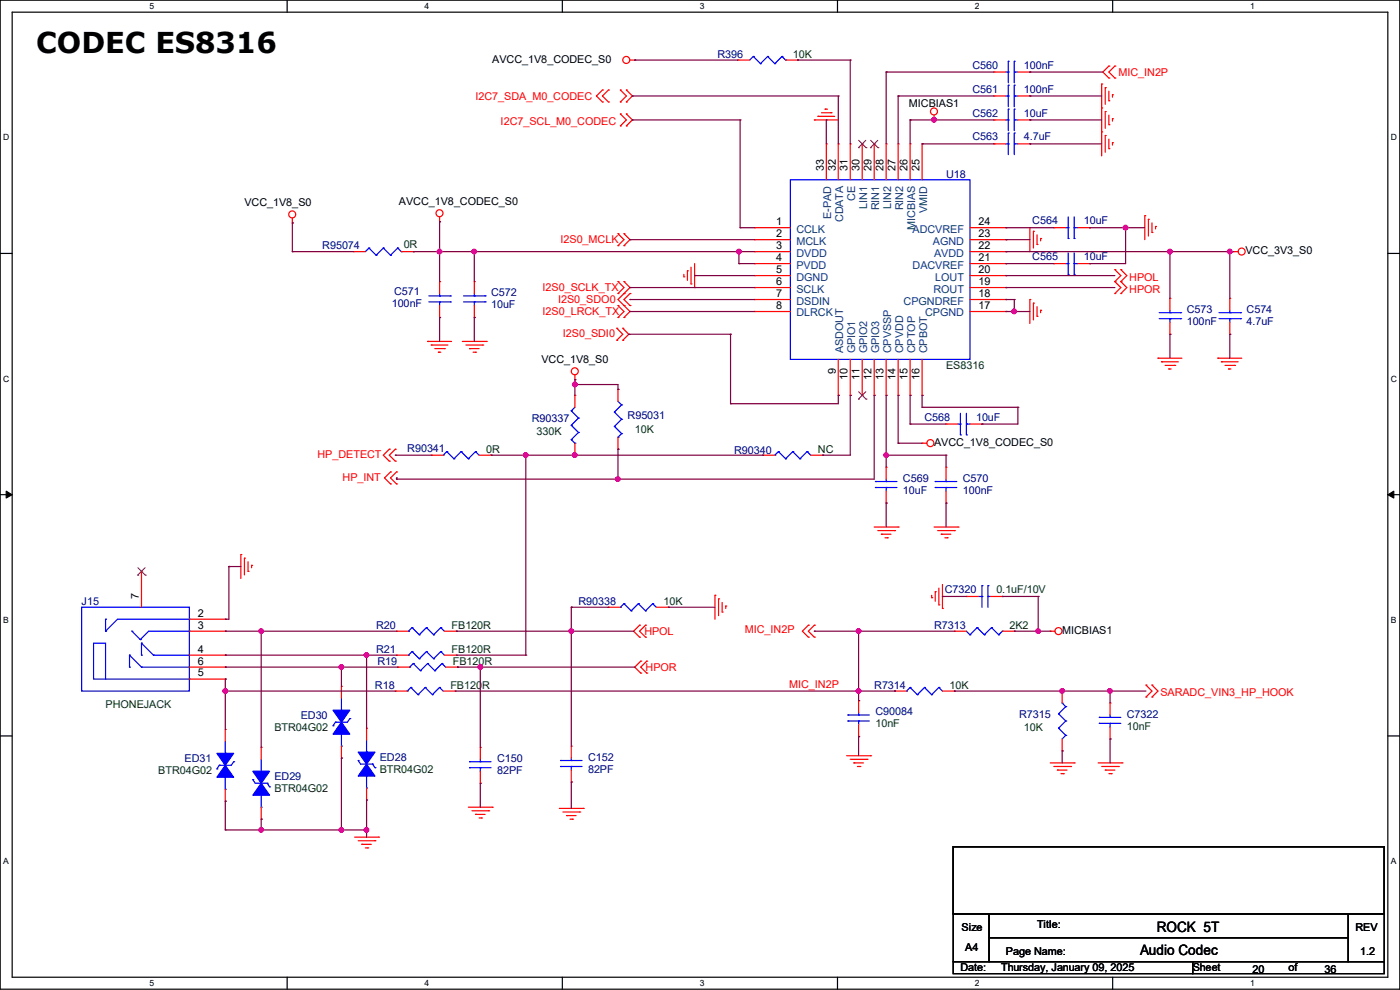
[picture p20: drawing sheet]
<svg xmlns="http://www.w3.org/2000/svg" width="297mm" height="210mm" viewBox="0 0 297 210" stroke-linecap="round" stroke-linejoin="round" font-family="sans-serif">
<defs><g id="words">
<text font-size="6.1" x="7.7" y="11.2">CODEC ES8316</text>
<g font-size="3">
<text x="245.4" y="197.6">ROCK 5T</text>
<text x="241.9" y="202.7">Audio Codec</text>
</g>
<g font-size="2.3">
<text x="104.4" y="13.3">AVCC_1V8_CODEC_S0</text>
<text x="192.8" y="22.7">MICBIAS1</text>
<text x="174.8" y="36.4" transform="rotate(-90 174.8 36.4)">33</text>
<text x="177.3" y="36.4" transform="rotate(-90 177.3 36.4)">32</text>
<text x="179.8" y="36.4" transform="rotate(-90 179.8 36.4)">31</text>
<text x="182.4" y="36.4" transform="rotate(-90 182.4 36.4)">30</text>
<text x="184.9" y="36.4" transform="rotate(-90 184.9 36.4)">29</text>
<text x="187.5" y="36.4" transform="rotate(-90 187.5 36.4)">28</text>
<text x="190" y="36.4" transform="rotate(-90 190 36.4)">27</text>
<text x="192.5" y="36.4" transform="rotate(-90 192.5 36.4)">26</text>
<text x="195.1" y="36.4" transform="rotate(-90 195.1 36.4)">25</text>
<text x="51.9" y="43.8">VCC_1V8_S0</text>
<text x="84.6" y="43.5">AVCC_1V8_CODEC_S0</text>
<text x="164.6" y="47.8">1</text>
<text x="207.6" y="47.8">24</text>
<text x="164.6" y="50.3">2</text>
<text x="164.6" y="52.8">3</text>
<text x="207.6" y="52.8">22</text>
<text x="207.6" y="50.3">23</text>
<text x="264.2" y="53.9">VCC_3V3_S0</text>
<text x="164.6" y="55.4">4</text>
<text x="164.6" y="57.9">5</text>
<text x="207.6" y="57.9">20</text>
<text x="207.6" y="55.4">21</text>
<text x="164.6" y="60.5">6</text>
<text x="164.6" y="63">7</text>
<text x="164.6" y="65.5">8</text>
<text x="207.6" y="65.5">17</text>
<text x="207.6" y="63">18</text>
<text x="207.6" y="60.5">19</text>
<text x="114.9" y="77">VCC_1V8_S0</text>
<text x="177.3" y="79.3" transform="rotate(-90 177.3 79.3)">9</text>
<text x="179.8" y="80.6" transform="rotate(-90 179.8 80.6)">10</text>
<text x="182.4" y="80.6" transform="rotate(-90 182.4 80.6)">11</text>
<text x="184.9" y="80.6" transform="rotate(-90 184.9 80.6)">12</text>
<text x="187.5" y="80.6" transform="rotate(-90 187.5 80.6)">13</text>
<text x="190" y="80.6" transform="rotate(-90 190 80.6)">14</text>
<text x="192.5" y="80.6" transform="rotate(-90 192.5 80.6)">15</text>
<text x="195.1" y="80.6" transform="rotate(-90 195.1 80.6)">16</text>
<text x="198.2" y="94.6">AVCC_1V8_CODEC_S0</text>
<text x="29.5" y="127" transform="rotate(-90 29.5 127)">7</text>
<text x="42" y="130.8">2</text>
<text x="42" y="133.3">3</text>
<text x="225.3" y="134.5">MICBIAS1</text>
<text x="42" y="138.4">4</text>
<text x="42" y="143.5">5</text>
<text x="42" y="141">6</text>
<text x="204" y="197.4">Size</text>
<text x="220" y="196.9">Title:</text>
<text x="287.6" y="197.4">REV</text>
<text x="204.8" y="201.8">A4</text>
<text x="213.4" y="202.5">Page Name:</text>
<text x="288.6" y="202.5">1.2</text>
<text x="203.8" y="206.1">Date:</text>
<text x="212.4" y="206.1">Thursday, January 09, 2025</text>
<text x="253" y="206.1">Sheet</text>
<text x="265.7" y="206.3">20</text>
<text x="273.3" y="206.1">of</text>
<text x="281" y="206.3">36</text>
</g>
<g font-size="2.3" fill="#000080">
<text x="152.2" y="12.3">R396</text>
<text x="206.3" y="14.6">C560</text>
<text x="217.2" y="14.6">100nF</text>
<text x="206.3" y="19.6">C561</text>
<text x="217.2" y="19.6">100nF</text>
<text x="206.3" y="24.7">C562</text>
<text x="206.3" y="29.8">C563</text>
<text x="217.2" y="24.7">10uF</text>
<text x="217.2" y="29.8">4.7uF</text>
<text x="200.7" y="37.7">U18</text>
<text x="219" y="47.6">C564</text>
<text x="229.9" y="47.6">10uF</text>
<text x="68.4" y="52.9">R95074</text>
<text x="219" y="55.2">C565</text>
<text x="229.9" y="55.2">10uF</text>
<text x="83.1" y="65.1">100nF</text>
<text x="83.6" y="62.6">C571</text>
<text x="104.2" y="62.8">C572</text>
<text x="104.2" y="65.4">10uF</text>
<text x="251.8" y="66.4">C573</text>
<text x="251.8" y="68.9">100nF</text>
<text x="264.5" y="66.4">C574</text>
<text x="264.5" y="68.9">4.7uF</text>
<text x="112.8" y="89.5">R90337</text>
<text x="133.1" y="89">R95031</text>
<text x="196.1" y="89.2">C568</text>
<text x="207.1" y="89.2">10uF</text>
<text x="86.4" y="95.8">R90341</text>
<text x="155.7" y="96.3">R90340</text>
<text x="191.6" y="102.2">C569</text>
<text x="191.6" y="104.7">10uF</text>
<text x="204.3" y="102.2">C570</text>
<text x="204.3" y="104.7">100nF</text>
<text x="200.5" y="125.8">C7320</text>
<text x="17.3" y="128.4">J15</text>
<text x="122.7" y="128.4">R90338</text>
<text x="79.8" y="133.4">R20</text>
<text x="198.2" y="133.4">R7313</text>
<text x="79.8" y="138.5">R21</text>
<text x="80.1" y="141.1">R19</text>
<text x="79.5" y="146.1">R18</text>
<text x="185.5" y="146.1">R7314</text>
<text x="63.8" y="152.5">ED30</text>
<text x="185.7" y="151.7">C90084</text>
<text x="216.2" y="152.2">R7315</text>
<text x="239.1" y="152.2">C7322</text>
<text x="39.2" y="161.6">ED31</text>
<text x="80.6" y="161.4">ED28</text>
<text x="105.5" y="161.6">C150</text>
<text x="124.8" y="161.4">C152</text>
<text x="58.2" y="165.4">ED29</text>
<text x="105.5" y="164.2">82PF</text>
<text x="124.8" y="163.9">82PF</text>
</g>
<g font-size="2.3" fill="#004000">
<text x="168.2" y="12.3">10K</text>
<text x="85.6" y="52.7">0R</text>
<text x="200.7" y="78.3">ES8316</text>
<text x="113.8" y="92.3">330K</text>
<text x="134.7" y="91.8">10K</text>
<text x="103.2" y="96.1">0R</text>
<text x="173.5" y="96.1">NC</text>
<text x="211.4" y="125.8">0.1uF/10V</text>
<text x="140.8" y="128.4">10K</text>
<text x="95.8" y="133.4">FB120R</text>
<text x="214.2" y="133.4">2K2</text>
<text x="95.8" y="138.5">FB120R</text>
<text x="96.1" y="141.1">FB120R</text>
<text x="95.5" y="146.1">FB120R</text>
<text x="201.5" y="146.1">10K</text>
<text x="22.4" y="150.2">PHONEJACK</text>
<text x="58.2" y="155">BTR04G02</text>
<text x="185.7" y="154.3">10nF</text>
<text x="217.2" y="155">10K</text>
<text x="239.1" y="154.8">10nF</text>
<text x="33.6" y="164.2">BTR04G02</text>
<text x="58.2" y="168">BTR04G02</text>
<text x="80.6" y="163.9">BTR04G02</text>
</g>
<g font-size="2.3" fill="#f00">
<text x="237.3" y="16.1">MIC_IN2P</text>
<text x="100.9" y="21.2">I2C7_SDA_M0_CODEC</text>
<text x="106.2" y="26.5">I2C7_SCL_M0_CODEC</text>
<text x="118.9" y="51.6">I2S0_MCLK</text>
<text x="239.6" y="59.5">HPOL</text>
<text x="115.1" y="61.8">I2S0_SCLK_TX</text>
<text x="118.4" y="64.3">I2S0_SDO0</text>
<text x="239.6" y="62.1">HPOR</text>
<text x="115.1" y="66.9">I2S0_LRCK_TX</text>
<text x="119.4" y="71.5">I2S0_SDI0</text>
<text x="67.4" y="97.1">HP_DETECT</text>
<text x="72.7" y="101.9">HP_INT</text>
<text x="136.7" y="134.7">HPOL</text>
<text x="158" y="134.2">MIC_IN2P</text>
<text x="137" y="142.3">HPOR</text>
<text x="167.4" y="145.9">MIC_IN2P</text>
<text x="246.2" y="147.7">SARADC_VIN3_HP_HOOK</text>
</g>
<g font-size="2.3" fill="#004080">
<text x="176.4" y="46.4" transform="rotate(-90 176.4 46.4)">E-PAD</text>
<text x="178.9" y="47.2" transform="rotate(-90 178.9 47.2)">CDATA</text>
<text x="181.4" y="42.6" transform="rotate(-90 181.4 42.6)">CE</text>
<text x="184" y="44.2" transform="rotate(-90 184 44.2)">LIN1</text>
<text x="186.5" y="44.6" transform="rotate(-90 186.5 44.6)">RIN1</text>
<text x="189.1" y="44.2" transform="rotate(-90 189.1 44.2)">LIN2</text>
<text x="191.6" y="44.6" transform="rotate(-90 191.6 44.6)">RIN2</text>
<text x="196.7" y="45.1" transform="rotate(-90 196.7 45.1)">VMID</text>
<text x="169" y="49.4">CCLK</text>
<text x="169" y="51.9">MCLK</text>
<text x="193.6" y="49.4">ADCVREF</text>
<text x="194.1" y="48.8" transform="rotate(-90 194.1 48.8)">MICBIAS</text>
<text x="197.9" y="51.9">AGND</text>
<text x="169" y="54.4">DVDD</text>
<text x="169" y="57">PVDD</text>
<text x="169" y="59.5">DGND</text>
<text x="193.6" y="57">DACVREF</text>
<text x="198.2" y="54.4">AVDD</text>
<text x="198.4" y="59.5">LOUT</text>
<text x="169" y="62.1">SCLK</text>
<text x="169" y="64.6">DSDIN</text>
<text x="191.7" y="64.6">CPGNDREF</text>
<text x="198" y="62.1">ROUT</text>
<text x="169" y="67.1">DLRCK</text>
<text x="196.3" y="67.1">CPGND</text>
<text x="178.9" y="75" transform="rotate(-90 178.9 75)">ASDOUT</text>
<text x="181.4" y="75" transform="rotate(-90 181.4 75)">GPIO1</text>
<text x="184" y="75" transform="rotate(-90 184 75)">GPIO2</text>
<text x="186.5" y="75" transform="rotate(-90 186.5 75)">GPIO3</text>
<text x="189.1" y="75" transform="rotate(-90 189.1 75)">CPVSSP</text>
<text x="191.6" y="75" transform="rotate(-90 191.6 75)">CPVDD</text>
<text x="194.1" y="75" transform="rotate(-90 194.1 75)">CPTOP</text>
<text x="196.7" y="75" transform="rotate(-90 196.7 75)">CPBOT</text>
</g>
<g font-size="1.8">
<text x="31.7" y="1.9">5</text>
<text x="90.1" y="1.9">4</text>
<text x="148.5" y="1.9">3</text>
<text x="206.8" y="1.9">2</text>
<text x="265.2" y="1.9">1</text>
<text x=".7" y="29.8">D</text>
<text x="295.1" y="29.8">D</text>
<text x=".7" y="80.9">C</text>
<text x="295.1" y="80.9">C</text>
<text x=".7" y="132.1">B</text>
<text x="295.1" y="132.1">B</text>
<text x=".7" y="183.3">A</text>
<text x="295.1" y="183.3">A</text>
<text x="31.7" y="209.2">5</text>
<text x="90.1" y="209.2">4</text>
<text x="148.5" y="209.2">3</text>
<text x="206.8" y="209.2">2</text>
<text x="265.2" y="209.2">1</text>
</g>
</g></defs>
<path d="M0 0h297v209.8h-297zM2.6 2.6h291.8v204.7h-291.8z" fill="none" stroke="#000" stroke-width=".25"/>
<g fill="#fff">
<path d="M31.7 .3h1v2h-1z"/>
<path d="M31.7 207.6h1v1.9h-1z"/>
</g>
<path d="M60.9 0v2.6M60.9 207.3v2.5" fill="none" stroke="#000" stroke-width=".25"/>
<g fill="#fff">
<path d="M90.1 .3h1v2h-1z"/>
<path d="M90.1 207.6h1v1.9h-1z"/>
</g>
<path d="M119.3 0v2.6M119.3 207.3v2.5" fill="none" stroke="#000" stroke-width=".25"/>
<g fill="#fff">
<path d="M148.5 .3h.9v2h-.9z"/>
<path d="M148.5 207.6h.9v1.9h-.9z"/>
</g>
<path d="M177.7 0v2.6M177.7 207.3v2.5" fill="none" stroke="#000" stroke-width=".25"/>
<g fill="#fff">
<path d="M206.8 .3h1v2h-1z"/>
<path d="M206.8 207.6h1v1.9h-1z"/>
</g>
<path d="M236.1 0v2.6M236.1 207.3v2.5" fill="none" stroke="#000" stroke-width=".25"/>
<g fill="#fff">
<path d="M265.2 .3h1v2h-1z"/>
<path d="M265.2 207.6h1v1.9h-1z"/>
<path d="M.7 28.2h1.2v1.9h-1.2z"/>
<path d="M295.1 28.2h1.2v1.9h-1.2z"/>
<path d="M.7 79.3h1.2v2h-1.2z"/>
<path d="M295.1 79.3h1.2v2h-1.2z"/>
</g>
<path d="M0 53.8h2.6M294.4 53.8h2.6" fill="none" stroke="#000" stroke-width=".25"/>
<g fill="#fff">
<path d="M.7 130.5h1.2v2h-1.2z"/>
<path d="M295.1 130.5h1.1v2h-1.1z"/>
</g>
<path d="M0 104.9h2.6M294.4 104.9h2.6" fill="none" stroke="#000" stroke-width=".25"/>
<path d="M1.3 104.2l1.3 .7-1.3 .8zM294.4 104.9l1.3-.7v1.5z" fill="#000" stroke="#000" stroke-width=".21"/>
<g fill="#fff">
<path d="M.7 181.7h1.2v2h-1.2z"/>
<path d="M295.1 181.7h1.1v2h-1.1z"/>
</g>
<path d="M0 156.1h2.6M294.4 156.1h2.6M202.2 179.6h91.5v14.2h-91.5zM202.2 193.8h7.6v10.2h-7.6zM209.8 193.8h76.2v5.1h-76.2zM209.8 198.9h76.2v5.1h-76.2zM286 193.8h7.7v10.2h-7.7zM202.2 204h50.8v2.5h-50.8zM253 204h40.7v2.5h-40.7z" fill="none" stroke="#000" stroke-width=".25"/>
<g fill="none" stroke="#f00" stroke-width=".25">
<path d="M127.8 19.1h.1M127.8 19.1l-1.3 1.3 1.3 1.2M129.1 19.1h.1M129.1 19.1l-1.3 1.3 1.3 1.2M131.6 19.1h.1M131.6 19.1l1.3 1.3-1.3 1.2M132.9 19.1h.1M132.9 19.1l1.3 1.3-1.3 1.2M133.6 12.7h1.1M134.7 12.7h.1M156.5 12.7h.1M156.5 12.7h2.5"/>
<path d="M166.7 12.7h2.5M169.2 12.7h.1M210.9 15.3h.1M210.9 15.3h2.5M215.9 15.3h2.6M218.5 15.3h.1M233.7 17.8h.1M233.7 17.8v15.3M234.5 18.6h.1M234.5 18.6v3.5M235.2 14h.1M235.2 16.6h.1"/>
<path d="M235.2 19.3v2.1M235.2 14l-1.2 1.3 1.2 1.3M236.5 16.6h.1M236.5 14h.1M236.5 14l-1.3 1.3 1.3 1.3M127.8 21.6h.1M129.1 21.6h.1M131.6 21.6h.1M131.6 26.7h.1M131.6 24.2h.1M131.6 24.2l1.3 1.2-1.3 1.3M132.9 21.6h.1"/>
<path d="M132.9 24.2h.1M132.9 26.7h.1M132.9 24.2l1.3 1.2-1.3 1.3M172.8 25.4h.1M172.8 25.4h5M173.5 24.7h.1M173.5 24.7h3.6M174.3 23.9h2M175 23.2h.1M175 23.2h.6M175.3 30.5h.1M175.3 30.5v7.6"/>
<path d="M176.3 23.9h.1M177.8 30.5h.1M177.8 30.5v7.6M180.4 30.5h.1M180.4 30.5v7.6M182.9 30.5h.1M182.9 30.5v7.6M185.5 30.5h.1M185.5 30.5v7.6M188 30.5h.1M188 30.5v7.6M190.5 30.5h.1"/>
<path d="M190.5 30.5v7.6M193.1 30.5h.1M193.1 30.5v7.6M195.6 30.5h.1M195.6 30.5v7.6M198.2 25.4h.1M198.2 24.4v1M210.9 25.4h.1M210.9 30.5h.1M210.9 20.4h.1M210.9 25.4h2.5M210.9 30.5h2.5"/>
<path d="M210.9 20.4h2.5M215.9 25.4h2.6M215.9 30.5h2.6M215.9 20.4h2.6M218.5 25.4h.1M218.5 30.5h.1M218.5 20.4h.1M233.7 22.9h.1M233.7 28h.1M234.5 23.7h.1M234.5 28.7h.1M234.5 23.7v3.5"/>
<path d="M234.5 28.7v3.6M235.2 21.4h.1M235.2 26.5h.1M235.2 31.5h.1M235.2 24.4v2.1M235.2 29.5v2M236 20.1h.1M236 25.2h.1M236 30.3h.1M236 20.1v.5M236 25.2v.5M236 30.3v.5"/>
<path d="M62 47.3h.1M62 46.3v1M75 53.4h.1M75 53.4h2.5M85.1 53.4h2.6M87.7 53.4h.1M93.3 47h.1M93.3 59.7h.1M93.3 46v1M93.3 59.7v2.6M100.6 59.7h.1M100.6 59.7v2.6"/>
<path d="M131.1 59.7h.1M131.1 52.1h.1M131.1 49.6h.1M131.1 59.7l1.3 1.3-1.3 1.3M131.1 49.6l1.3 1.2-1.3 1.3M132.4 59.7h.1M132.4 49.6h.1M132.4 52.1h.1M132.4 59.7l1.2 1.3-2.5 2.5 2.5 2.6-1.2 1.3M132.4 49.6l1.2 1.2-1.2 1.3M145.1 58.7h.1M145.1 58.2v.5"/>
<path d="M145.8 57.4h.1M145.8 57.4v2.1M146.6 56.7v3.5M147.4 55.9v5.1M160.1 48.3h.1M160.1 50.8h.1M160.1 53.4h.1M160.1 55.9h.1M160.1 58.5h.1M160.1 53.4h7.6M160.1 55.9h7.6M160.1 48.3h7.6"/>
<path d="M160.1 50.8h7.6M160.1 58.5h7.6M205.8 53.4h7.6M205.8 55.9h7.6M205.8 48.3h7.6M205.8 50.8h7.6M205.8 58.5h7.6M213.4 58.5h.1M213.4 55.9h.1M213.4 53.4h.1M213.4 50.8h.1M213.4 48.3h.1"/>
<path d="M218.5 48.3h.1M218.5 48.3v5.1M219.2 49.1h.1M219.2 49.1v3.5M220 51.9h.1M220 49.8v2.1M220.8 50.6h.1M220.8 50.6v.5M223.6 55.9h.1M223.6 48.3h.1M223.6 55.9h2.5M223.6 48.3h2.5"/>
<path d="M228.6 55.9h2.6M228.6 48.3h2.6M231.2 55.9h.1M231.2 48.3h.1M236.5 59.7h.1M236.5 57.2h.1M236.5 57.2l1.3 1.3-1.3 1.2M236.5 59.7l1.3 1.3-1.3 1.3M237.8 59.7h.1M237.8 57.2h.1M237.8 57.2l1.3 1.3-1.3 1.2M237.8 59.7l1.3 1.3-1.3 1.3"/>
<path d="M242.9 45.8h.1M242.9 45.8v5M243.6 46.5h.1M243.6 46.5v3.6M244.4 49.3h.1M244.4 47.3v2M245.2 48h.1M245.2 48v.6M261.7 53.4h.1M261.7 53.4h1M90.7 72.4h.1M90.7 72.4h5.1"/>
<path d="M91.5 73.2h.1M91.5 73.2h3.5M92.2 74h2.1M93 74.7h.1M93 74.7h.5M93.3 67.4h.1M93.3 64.8v2.6M94.3 74h.1M98.1 72.4h5.1M98.8 73.2h3.6M99.6 74h.1M99.6 74h2"/>
<path d="M100.4 74.7h.5M100.6 67.4h.1M100.6 64.8v2.6M100.9 74.7h.1M102.4 73.2h.1M103.2 72.4h.1M122 79.5v1.1M130.9 72.2h.1M130.9 69.6h.1M130.9 69.6l1.2 1.3-1.2 1.3M131.1 67.4h.1M131.1 64.8h.1"/>
<path d="M131.1 62.3h.1M131.1 64.8l1.3 1.3-1.3 1.3M132.1 69.6h.1M132.1 72.2h.1M132.1 69.6l1.3 1.3-1.3 1.3M132.4 64.8h.1M132.4 67.4h.1M132.4 62.3h.1M133.6 64.8h.1M133.6 62.3h.1M133.6 62.3l-1.2 1.2 1.2 1.3M146.6 60.2h.1"/>
<path d="M147.4 61h.1M160.1 61h.1M160.1 63.5h.1M160.1 66.1h.1M160.1 61h7.6M160.1 63.5h7.6M160.1 66.1h7.6M177.8 76.2v7.7M180.4 76.2v7.7M182.9 76.2v7.7M185.5 76.2v7.7M188 76.2v7.7"/>
<path d="M190.5 76.2v7.7M193.1 76.2v7.7M195.6 76.2v7.7M205.8 61h7.6M205.8 63.5h7.6M205.8 66.1h7.6M213.4 66.1h.1M213.4 63.5h.1M213.4 61h.1M218.5 63.5h.1M218.5 63.5v5.1M219.2 64.3h.1"/>
<path d="M219.2 64.3v3.6M220 67.1h.1M220 65.1v2M220.8 65.8h.1M220.8 65.8v.5M236.5 62.3h.1M237.8 62.3h.1M245.7 76h.1M245.7 76h5M246.4 76.8h.1M246.4 76.8h3.6M247.2 77.5h2"/>
<path d="M247.9 78.3h.1M247.9 78.3h.6M248.2 63.3h.1M248.2 70.9h.1M248.2 63.3v2.5M248.2 68.4v2.5M249.2 77.5h.1M258.4 76h.1M258.4 76h5M259.1 76.8h.1M259.1 76.8h3.6M259.9 77.5h2"/>
<path d="M260.6 78.3h.1M260.6 78.3h.6M260.9 63.3h.1M260.9 70.9h.1M260.9 63.3v2.5M260.9 68.4v2.5M261.9 77.5h.1M82.6 95.3h.1M82.6 97.8h.1M82.6 95.3l-1.3 1.3 1.3 1.2M83.9 95.3h.1M83.9 97.8h.1"/>
<path d="M83.9 95.3l-1.3 1.3 1.3 1.2M91.5 96.6h.1M91.5 96.6h2.5M101.6 96.6h2.6M104.2 96.6h.1M122 80.6h.1M122 83.9h.1M122 96.6h.1M122 83.9v2.5M122 94v2.6M131.1 82.6h.1M131.1 95.3h.1"/>
<path d="M131.1 82.6v2.5M131.1 92.8v2.5M161.8 96.6h.1M161.8 96.6h2.6M172 96.6h2.5M174.5 96.6h.1M177.8 83.9h.1M180.4 83.9h.1M182.9 83.9h.1M185.5 83.9h.1M188 99.1h.1M188 83.9h.1"/>
<path d="M188 99.1v2.5M190.5 83.9h.1M193.1 83.9h.1M195.6 94h.1M195.6 83.9h.1M195.6 94h1M200.7 99.1h.1M200.7 90h.1M200.7 99.1v2.5M200.7 90h2.5M205.8 90h2.5M208.3 90h.1"/>
<path d="M51.1 117.6h.1M51.1 117.6v5.1M51.9 118.4h.1M51.9 118.4v3.6M52.6 119.2v2M53.4 119.9h.1M53.4 119.9v.5M82.8 100.1h.1M82.8 102.7h.1M82.8 100.1l-1.2 1.3 1.2 1.3M84.1 100.1h.1M84.1 102.7h.1"/>
<path d="M84.1 100.1l-1.3 1.3 1.3 1.3M185.5 111.8h5M186.2 112.6h3.6M187 113.3h.1M187 113.3h2M187.7 114.1h.6M188 106.7h.1M188 104.2v2.5M188.3 114.1h.1M189.8 112.6h.1M190.5 111.8h.1M198.2 111.8h5"/>
<path d="M198.9 112.6h3.6M199.7 113.3h.1M199.7 113.3h2M200.4 114.1h.6M200.7 106.7h.1M200.7 104.2v2.5M201 114.1h.1M202.5 112.6h.1M203.2 111.8h.1M30 121.2h.1M30 121.2v7.6M40.2 133.9h7.6"/>
<path d="M40.2 139h7.6M40.2 131.4h7.6M47.8 139h.1M47.8 133.9h.1M47.8 131.4h.1M52.6 121.2h.1M84.1 139h.1M84.1 133.9h.1M84.1 133.9h2.6M84.1 139h2.6M94.3 133.9h2.5M94.3 139h2.5"/>
<path d="M96.8 139h.1M96.8 133.9h.1M129.1 128.8h.1M129.1 128.8h2.5M135.7 132.6h.1M135.7 135.2h.1M135.7 132.6l-1.3 1.3 1.3 1.3M136.9 135.2h.1M136.9 132.6h.1M136.9 132.6l-1.2 1.3 1.2 1.3M139.2 128.8h2.6M141.8 128.8h.1"/>
<path d="M151.7 126.3h.1M151.7 126.3v5.1M152.4 127h.1M152.4 127v3.6M153.2 129.8h.1M153.2 127.8v2M154 128.6h.1M154 128.6v.5M171.5 135.2h.1M171.5 132.6h.1M171.5 132.6l-1.3 1.3 1.3 1.3M172.8 135.2h.1"/>
<path d="M172.8 132.6h.1M172.8 132.6l-1.3 1.3 1.3 1.3M197.7 126.8h.1M197.7 126.3v.5M198.4 125.5h.1M198.4 125.5v2.1M199.2 128.3h.1M199.2 124.8v3.5M199.9 129.1h.1M199.9 124v5.1M202.5 133.9h.1M202.5 133.9h2.5"/>
<path d="M205 126.5h.1M205 126.5h2.6M210.1 126.5h2.5M212.6 126.5h.1M212.6 133.9h2.6M215.2 133.9h.1M222.8 133.9h.1M222.8 133.9h1M40.2 144.1h7.6M40.2 141.5h7.6M47.8 144.1h.1M47.8 141.5h.1"/>
<path d="M47.8 154.7h.1M47.8 154.7v2.6M55.4 158.5h.1M55.4 158.5v2.6M72.4 145.6h.1M72.4 145.6v2.5M72.4 158.3v2.5M77.8 154.5h.1M77.8 154.5v2.5M83.9 146.6h.1M83.9 146.6h2.5M84.4 141.5h.1"/>
<path d="M84.4 141.5h2.5M94 146.6h2.6M94.5 141.5h2.6M96.6 146.6h.1M97.1 141.5h.1M101.9 158.5h.1M101.9 158.5v2.6M121.2 158.3h.1M121.2 158.3v2.5M135.9 140.3h.1M135.9 142.8h.1M135.9 140.3l-1.2 1.2 1.2 1.3"/>
<path d="M137.2 142.8h.1M137.2 140.3h.1M137.2 140.3l-1.3 1.2 1.3 1.3M182.2 148.6h.1M182.2 156.3h.1M182.2 148.6v2.6M182.2 153.7v2.6M189.8 146.6h.1M189.8 146.6h2.5M199.9 146.6h2.6M202.5 146.6h.1M225.3 159.3h.1"/>
<path d="M225.3 146.6h.1M225.3 146.6v2.5M225.3 156.8v2.5M235.5 149.1h.1M235.5 156.8h.1M235.5 149.1v2.6M235.5 154.2v2.6M243.1 147.9h.1M243.1 145.3h.1M243.1 145.3l1.3 1.3-1.3 1.3M244.4 147.9h.1M244.4 145.3h.1"/>
<path d="M244.4 145.3l1.3 1.3-1.3 1.3M47.8 170h.1M47.8 167.4v2.6M55.4 173.8h.1M55.4 171.2v2.6M72.4 160.8h.1M75.2 177.6h5.1M76 178.4h3.5M76.8 179.1h.1M76.8 179.1h2M77.5 179.9h.5M77.8 169.7h.1"/>
<path d="M77.8 167.2v2.5M78 179.9h.1M79.5 178.4h.1M80.3 177.6h.1M99.4 171.2h5M100.1 172h3.6M100.9 172.8h.1M100.9 172.8h2M101.6 173.5h.6M101.9 166.2h.1M101.9 163.6v2.6M102.2 173.5h.1"/>
<path d="M103.7 172h.1M104.4 171.2h.1M118.7 171.5h5M119.4 172.3h3.6M120.2 173h.1M120.2 173h2M120.9 173.8h.6M121.2 165.9h.1M121.2 163.4v2.5M121.5 173.8h.1M123 172.3h.1M123.7 171.5h.1"/>
<path d="M179.6 160.3h5.1M180.4 161.1h3.5M181.1 161.8h.1M181.1 161.8h2.1M181.9 162.6h.5M182.4 162.6h.1M183.9 161.1h.1M184.7 160.3h.1M222.8 161.8h5.1M223.6 162.6h3.5M224.3 163.4h.1M224.3 163.4h2.1"/>
<path d="M225.1 164.1h.5M225.6 164.1h.1M227.1 162.6h.1M227.9 161.8h.1M233 161.8h5M233.7 162.6h3.6M234.5 163.4h.1M234.5 163.4h2M235.2 164.1h.6M235.8 164.1h.1M237.3 162.6h.1M238 161.8h.1"/>
<circle cx="132.9" cy="12.7" r=".74"/>
<circle cx="198.1" cy="23.6" r=".74"/>
<circle cx="62" cy="45.5" r=".74"/>
<circle cx="93.2" cy="45.2" r=".74"/>
<circle cx="263.4" cy="53.4" r=".74"/>
<circle cx="121.9" cy="78.8" r=".74"/>
<circle cx="197.4" cy="94" r=".74"/>
<circle cx="224.6" cy="133.9" r=".74"/>
</g>
<g fill="none" stroke="#00f" stroke-width=".25">
<path d="M159.8 12h.1M159.8 12l-.8 .7M159.8 12l1.5 1.5M161.3 13.5h.1M162.9 12h.1M162.9 12l-1.6 1.5M162.9 12l1.5 1.5M164.4 13.5h.1M165.9 12h.1M165.9 12l-1.5 1.5M165.9 12l.8 .7M166.7 12.7h.1"/>
<path d="M213.4 15.3h.5M213.9 15.3h.1M213.9 13h.1M213.9 18.1h.1M213.9 13v4.6M213.9 18.1v4.5M215.2 13h.1M215.2 15.3h.1M215.2 18.1h.1M215.2 15.3h.7M215.2 13v4.6M215.2 18.1v4.5"/>
<path d="M167.7 38.1h38.1v38.1h-38.1zM213.4 25.4h.5M213.4 30.5h.5M213.4 20.4h.5M213.9 25.4h.1M213.9 23.2h.1M213.9 30.5h.1M213.9 28.2h.1M213.9 20.4h.1M213.9 23.2v4.5M213.9 28.2v4.6M215.2 23.2h.1"/>
<path d="M215.2 25.4h.1M215.2 28.2h.1M215.2 30.5h.1M215.2 20.4h.1M215.2 23.2v4.5M215.2 28.2v4.6M215.2 25.4h.7M215.2 30.5h.7M215.2 20.4h.7M78.3 52.6h.1M78.3 52.6l-.8 .8M78.3 52.6l1.5 1.5"/>
<path d="M79.8 54.1h.1M81.3 52.6h.1M81.3 52.6l-1.5 1.5M81.3 52.6l1.5 1.5M82.8 54.1h.1M84.4 52.6h.1M84.4 52.6l-1.6 1.5M84.4 52.6l.7 .8M85.1 53.4h.1M226.1 55.9h.5M226.1 48.3h.5M226.6 55.9h.1"/>
<path d="M226.6 58.2h.1M226.6 48.3h.1M226.6 50.6h.1M226.6 46v4.6M226.6 53.6v4.6M227.9 58.2h.1M227.9 55.9h.1M227.9 50.6h.1M227.9 48.3h.1M227.9 55.9h.7M227.9 46v4.6M227.9 53.6v4.6"/>
<path d="M227.9 48.3h.7M91 64.1h4.5M91 62.8h4.5M93.3 62.8h.1M93.3 64.1h.1M93.3 62.3v.5M93.3 64.1v.7M95.5 64.1h.1M95.5 62.8h.1M98.3 64.1h4.6M98.3 62.8h4.6M100.6 62.8h.1"/>
<path d="M100.6 64.1h.1M100.6 62.3v.5M100.6 64.1v.7M102.9 64.1h.1M102.9 62.8h.1M245.9 67.6h4.6M245.9 66.3h4.6M248.2 66.3h.1M248.2 67.6h.1M248.2 65.8v.5M248.2 67.6v.8M250.5 67.6h.1"/>
<path d="M250.5 66.3h.1M258.6 67.6h4.6M258.6 66.3h4.6M260.9 66.3h.1M260.9 67.6h.1M260.9 65.8v.5M260.9 67.6v.8M263.2 67.6h.1M263.2 66.3h.1M94 96.6h.1M94.8 95.8h.1M94.8 95.8l1.5 1.5"/>
<path d="M94.8 95.8l-.8 .8M96.3 97.3h.1M97.8 95.8h.1M97.8 95.8l1.6 1.5M97.8 95.8l-1.5 1.5M99.4 97.3h.1M100.9 95.8h.1M100.9 95.8l.7 .8M100.9 95.8l-1.5 1.5M121.2 87.2h.1M121.2 90.2h.1M121.2 93.3h.1"/>
<path d="M121.2 87.2l1.5 1.5M121.2 90.2l1.5 1.5M121.2 93.3l.8 .7M122 94h.1M122 86.4l-.8 .8M122.7 88.7h.1M122.7 91.7h.1M122.7 88.7l-1.5 1.5M122.7 91.7l-1.5 1.6M130.3 87.4h.1M130.3 90.5h.1M130.3 87.4l1.6 1.5"/>
<path d="M130.3 90.5l1.6 1.5M131.1 92.8h.1M131.1 85.1l.8 .8M131.9 85.9h.1M131.9 88.9h.1M131.9 92h.1M131.9 85.9l-1.6 1.5M131.9 88.9l-1.6 1.6M131.9 92l-.8 .8M164.4 96.6h.1M165.1 95.8h.1M165.1 95.8l1.6 1.5"/>
<path d="M165.1 95.8l-.7 .8M166.7 97.3h.1M168.2 95.8h.1M168.2 95.8l1.5 1.5M168.2 95.8l-1.5 1.5M169.7 97.3h.1M171.2 95.8h.1M171.2 95.8l.8 .8M171.2 95.8l-1.5 1.5M203.2 90h.6M203.8 90h.1M203.8 92.2h.1"/>
<path d="M203.8 87.7v4.5M205 92.2h.1M205 90h.1M205 90h.8M205 87.7v4.5M185.7 103.4h.1M185.7 102.2h.1M185.7 103.4h4.6M185.7 102.2h4.6M188 102.2h.1M188 103.4h.1M188 101.6v.6"/>
<path d="M188 103.4v.8M198.4 103.4h.1M198.4 102.2h.1M198.4 103.4h4.6M198.4 102.2h4.6M200.7 102.2h.1M200.7 103.4h.1M200.7 101.6v.6M200.7 103.4v.8M17.3 128.8h22.9v17.8h-22.9zM19.9 136.4h2.5v7.7h-2.5zM22.4 133.9h.1"/>
<path d="M22.4 131.4h.1M22.4 131.4v2.5M27.5 139h.1M27.5 139l2.5 2.5M27.5 139v2.5M28 133.9h.1M28 133.9l1.8 1.8M29.8 135.7h.1M30 136.4h.1M30 139h.1M30 136.4l2.6 2.6M30 136.4v2.6"/>
<path d="M32.6 139h.1M32.6 139h7.6M40.2 131.4h.1M40.2 133.9h.1M40.2 131.4h-15.3l-2.5 2.5M40.2 133.9h-8.7l-1.7 1.8M86.7 139h.1M86.7 133.9h.1M87.4 138.2h.1M87.4 133.1h.1M87.4 138.2l1.5 1.5M87.4 138.2l-.7 .8"/>
<path d="M87.4 133.1l1.5 1.6M87.4 133.1l-.7 .8M88.9 139.7h.1M88.9 134.7h.1M90.5 138.2h.1M90.5 133.1h.1M90.5 138.2l1.5 1.5M90.5 138.2l-1.6 1.5M90.5 133.1l1.5 1.6M90.5 133.1l-1.6 1.6M92 139.7h.1M92 134.7h.1"/>
<path d="M93.5 138.2h.1M93.5 133.1h.1M93.5 138.2l.8 .8M93.5 138.2l-1.5 1.5M93.5 133.1l.8 .8M93.5 133.1l-1.5 1.6M131.6 128.8h.1M132.4 128.1h.1M132.4 128.1l1.5 1.5M132.4 128.1l-.8 .7M133.9 129.6h.1M135.4 128.1h.1"/>
<path d="M135.4 128.1l1.5 1.5M135.4 128.1l-1.5 1.5M136.9 129.6h.1M138.5 128.1h.1M138.5 128.1l.7 .7M138.5 128.1l-1.6 1.5M205 133.9l.8 .8M205.8 134.7h.1M207.3 133.1h.1M207.3 133.1l-1.5 1.6M207.3 133.1l1.5 1.6M207.6 126.5h.7"/>
<path d="M208.3 124.2h.1M208.3 126.5h.1M208.3 124.2v4.6M208.8 134.7h.1M209.6 126.5h.1M209.6 124.2h.1M209.6 126.5h.5M209.6 124.2v4.6M210.4 133.1h.1M210.4 133.1l-1.6 1.6M210.4 133.1l1.5 1.6M211.9 134.7h.1"/>
<path d="M212.6 133.9h.1M212.6 133.9l-.7 .8M22.4 144.1h17.8M27.5 141.5h.1M30 141.5h.1M30 141.5h10.2M40.2 144.1h.1M47.8 159.8h.1M47.8 157.3v2.5M70.7 154h.1M71.2 153.2h.1M71.2 153.2l-.5 .8"/>
<path d="M72.4 150.7h.1M72.4 158.3h.1M72.4 148.1v2.6M72.4 155.7v2.6M74.2 152.4h.1M74.2 152.4l-.5 .8h-2.5M77.8 159.6h.1M77.8 157v2.6M86.4 146.6h.1M86.9 141.5h.1M87.2 145.8h.1M87.2 145.8l1.5 1.6"/>
<path d="M87.2 145.8l-.8 .8M87.7 140.8h.1M87.7 140.8l1.5 1.5M87.7 140.8l-.8 .7M88.7 147.4h.1M89.2 142.3h.1M90.2 145.8h.1M90.2 145.8l1.5 1.6M90.2 145.8l-1.5 1.6M90.7 140.8h.1M90.7 140.8l1.5 1.5M90.7 140.8l-1.5 1.5"/>
<path d="M91.7 147.4h.1M92.2 142.3h.1M93.3 145.8h.1M93.3 145.8l.7 .8M93.3 145.8l-1.6 1.6M93.8 140.8h.1M93.8 140.8l.7 .7M93.8 140.8l-1.6 1.5M179.9 153h.1M179.9 151.7h.1M179.9 153h4.5M179.9 151.7h4.5"/>
<path d="M182.2 151.7h.1M182.2 153h.1M182.2 151.2v.5M182.2 153v.7M192.3 146.6h.1M193.1 145.8h.1M193.1 145.8l1.5 1.6M193.1 145.8l-.8 .8M194.6 147.4h.1M196.1 145.8h.1M196.1 145.8l1.6 1.6M196.1 145.8l-1.5 1.6"/>
<path d="M197.7 147.4h.1M199.2 145.8h.1M199.2 145.8l.7 .8M199.2 145.8l-1.5 1.6M224.6 154.5h.1M224.6 151.4h.1M224.6 154.5l1.5 1.5M224.6 151.4l1.5 1.6M225.3 149.1h.1M225.3 149.1l.8 .8M226.1 156h.1M226.1 153h.1"/>
<path d="M226.1 149.9h.1M226.1 156l-.8 .8M226.1 153l-1.5 1.5M226.1 149.9l-1.5 1.5M233.2 153.5h.1M233.2 152.2h.1M233.2 153.5h4.6M233.2 152.2h4.6M235.5 152.2h.1M235.5 153.5h.1M235.5 151.7v.5M235.5 153.5v.7"/>
<path d="M46 163.1h.1M46.5 162.3h.1M46.5 162.3l-.5 .8M47.8 167.4h.1M47.8 164.9v2.5M49.6 161.6h.1M49.6 161.6l-.5 .7h-2.6M53.6 165.4h.1M53.6 165.4l.5 .8h2.6M55.4 163.6h.1M55.4 171.2h.1M55.4 161.1v2.5"/>
<path d="M55.4 168.7v2.5M56.7 166.2h.1M56.7 166.2l.5 .7M57.2 166.9h.1M76 161.3h.1M76 161.3l.5 .8h2.5M77.8 167.2h.1M77.8 164.6v2.6M79 162.1h.1M79 162.1l.5 .8M79.5 162.9h.1M99.6 162.9h.1"/>
<path d="M99.6 161.6h.1M99.6 162.9h4.6M99.6 161.6h4.6M101.9 161.6h.1M101.9 162.9h.1M101.9 161.1v.5M101.9 162.9v.7M118.9 162.6h.1M118.9 161.3h.1M118.9 162.6h4.6M118.9 161.3h4.6M121.2 161.3h.1"/>
<path d="M121.2 162.6h.1M121.2 160.8v.5M121.2 162.6v.8"/>
</g>
<g fill="#00f" stroke="#00f" stroke-width=".25">
<path d="M70.7 150.7h3.5l-1.8 2.5z" fill-rule="evenodd"/>
<path d="M72.4 153.2l1.8 2.5h-3.5z" fill-rule="evenodd"/>
<path d="M76 159.6h3.5l-1.7 2.5z" fill-rule="evenodd"/>
<path d="M77.8 162.1l1.7 2.5h-3.5z" fill-rule="evenodd"/>
<path d="M53.6 163.6h3.6l-1.8 2.6z" fill-rule="evenodd"/>
<path d="M55.4 166.2l1.8 2.5h-3.6z" fill-rule="evenodd"/>
<path d="M46 159.8h3.6l-1.8 2.5z" fill-rule="evenodd"/>
<path d="M47.8 162.3l1.8 2.6h-3.6z" fill-rule="evenodd"/>
</g>
<g fill="none" stroke="#804000" stroke-width=".21">
<path d="M182.1 31.3h.1M182.2 29.8l1.5 1.5M183.7 29.8l-1.6 1.5M183.7 31.3h.1M184.7 31.3h.1M184.7 29.8l1.6 1.5M186.2 29.8l-1.5 1.5M186.3 31.3h.1M182.1 84.7h.1M182.2 83.1l1.5 1.6M183.7 83.1l-1.6 1.6M183.7 84.7h.1"/>
<path d="M29.2 122h.1M29.3 120.4l1.5 1.6M30.8 120.4l-1.6 1.6M30.8 122h.1"/>
</g>
<g fill="none" stroke="#800040" stroke-width=".25">
<path d="M134.7 12.7h.1M134.7 12.7h21.8M169.2 12.7h.1M169.2 12.7h11.2M180.4 12.7h.1M180.4 12.7v17.8M188 15.3h.1M188 15.3v15.2M188 15.3h22.9M218.5 15.3h.1M218.5 15.3h15.5M134.2 25.4h.1"/>
<path d="M134.2 20.4h.1M134.2 20.4h43.6M134.2 25.4h22.8M157 25.4h.1M157 25.4v22.9M175.3 25.4h.1M175.3 25.4v5.1M177.8 20.4h.1M177.8 20.4v10.1M190.5 20.4h.1M190.5 20.4v10.1M190.5 20.4h20.4"/>
<path d="M193.1 25.4h.1M193.1 25.4v5.1M193.1 25.4h17.8M195.6 30.5h.1M195.6 30.5h15.3M198.2 25.4h.1M218.5 20.4h.1M218.5 30.5h.1M218.5 25.4h.1M218.5 20.4h15.2M218.5 25.4h15.2M218.5 30.5h15.2"/>
<path d="M62 47.3h.1M62 53.4h.1M62 53.4h13M62 47.3v6.1M87.7 53.4h.1M87.7 53.4h72.4M93.3 53.4h.1M93.3 47h.1M93.3 47v12.7M100.6 53.4h.1M100.6 53.4v6.3M133.6 50.8h.1"/>
<path d="M133.6 50.8h26.5M147.4 58.5h.1M147.4 58.5h12.7M156.8 53.4h.1M156.8 55.9h.1M156.8 53.4v2.5M156.8 55.9h3.3M157 48.3h.1M157 48.3h3.1M213.4 55.9h.1M213.4 53.4h.1M213.4 50.8h.1"/>
<path d="M213.4 58.5h.1M213.4 48.3h.1M213.4 53.4h48.3M213.4 55.9h10.2M213.4 48.3h10.2M213.4 50.8h5.1M213.4 58.5h23.1M231.2 48.3h.1M231.2 55.9h.1M231.2 48.3h11.7M238.8 48.3h.1M238.8 48.3v7.6h-7.6"/>
<path d="M248.2 53.4h.1M248.2 53.4v9.9M260.9 53.4h.1M260.9 53.4v9.9M93.3 67.4h.1M93.3 67.4v5M100.6 67.4h.1M100.6 67.4v5M133.4 70.9h.1M133.4 70.9h21.6M133.6 66.1h.1M133.6 63.5h.1"/>
<path d="M133.6 61h.1M133.6 63.5h26.5M133.6 66.1h26.5M133.6 61h26.5M155 70.9h.1M155 70.9v14.7M213.4 63.5h.1M213.4 61h.1M213.4 66.1h.1M213.4 63.5h1.8M213.4 66.1h5.1M213.4 61h23.1"/>
<path d="M215.2 66.1h.1M215.2 63.5h.1M215.2 63.5v2.6M248.2 70.9h.1M248.2 70.9v5.1M260.9 70.9h.1M260.9 70.9v5.1M83.9 96.6h.1M83.9 96.6h7.6M104.2 96.6h.1M104.2 96.6h57.6M111.5 96.6h.1"/>
<path d="M111.5 96.6v42.4M122 96.6h.1M122 80.6h.1M122 81.6h.1M122 81.6h9.1v1M122 80.6v3.3M131.1 95.3h.1M131.1 82.6h.1M131.1 95.3v6.3M155 85.6h.1M161.8 96.6h.1M174.5 96.6h.1"/>
<path d="M177.8 83.9h.1M177.8 83.9v1.7h-22.8M180.4 83.9h.1M180.4 83.9v12.7h-5.9M185.5 83.9h.1M185.5 83.9v17.7h-101.4M188 83.9h.1M188 96.6h.1M188 83.9v15.2M188 96.6h12.7M190.5 83.9h.1M190.5 94h.1"/>
<path d="M190.5 83.9v10.1M190.5 94h5.1M193.1 90h.1M193.1 83.9h.1M193.1 90h7.6M193.1 83.9v6.1M195.6 86.4h.1M195.6 83.9h.1M195.6 86.4h20.3M195.6 83.9v2.5M200.7 96.6h.1M200.7 96.6v2.5"/>
<path d="M208.3 90h.1M215.9 86.4h.1M215.9 86.4v3.6h-7.6M84.1 101.6h.1M84.1 101.4h.1M84.1 101.4v.2M131.1 101.6h.1M188 106.7h.1M188 106.7v5.1M200.7 106.7h.1M200.7 106.7v5.1M47.8 131.4h.1"/>
<path d="M47.8 133.9h.1M47.8 139h.1M47.8 133.9h36.3M47.8 139h36.3M48.6 120.2h.1M48.6 120.2v11.2h-.8M48.6 120.2h2.5M55.4 133.9h.1M55.4 133.9v24.6M77.8 139h.1M77.8 139v15.5M96.8 133.9h.1"/>
<path d="M96.8 133.9h37.6M96.8 139h14.7M111.5 139h.1M121.2 128.8h.1M121.2 133.9h.1M121.2 128.8h7.9M121.2 128.8v29.5M141.8 128.8h.1M141.8 128.8h9.9M172.8 133.9h.1M172.8 133.9h29.7M182.2 133.9h.1"/>
<path d="M182.2 133.9v14.7M199.9 126.5h.1M199.9 126.5h5.1M212.6 126.5h.1M212.6 126.5h7.7M215.2 133.9h.1M215.2 133.9h7.6M220.3 133.9h.1M220.3 126.5h.1M220.3 126.5v7.4M47.8 141.5h.1M47.8 144.1h.1"/>
<path d="M47.8 146.6h.1M47.8 141.5h36.6M47.8 144.1v10.6M47.8 146.6h36.1M72.4 141.5h.1M72.4 141.5v4.1M96.6 146.6h93.2M97.1 141.5h.1M97.1 141.5h37.6M101.9 141.5h.1M101.9 141.5v17M182.2 146.6h.1"/>
<path d="M182.2 156.3h.1M182.2 148.6h.1M182.2 156.3v4M189.8 146.6h.1M202.5 146.6h.1M202.5 146.6h40.6M225.3 159.3h.1M225.3 146.6h.1M225.3 159.3v2.5M235.5 146.6h.1M235.5 156.8h.1M235.5 146.6v2.5"/>
<path d="M235.5 156.8v5M47.8 170h.1M47.8 176.1h.1M47.8 176.1h30M47.8 170v6.1M55.4 173.8h.1M55.4 173.8v2.3M72.4 176.1h.1M72.4 160.8h.1M72.4 160.8v15.3M77.8 169.7h.1M77.8 176.1h.1"/>
<path d="M77.8 169.7v7.9M101.9 166.2h.1M101.9 166.2v5M121.2 165.9h.1M121.2 165.9v5.6"/>
</g>
<g fill="#f0f" stroke="#f0f" stroke-width=".25">
<circle cx="182.1" cy="133.9" r=".49"/>
<circle cx="156.7" cy="53.4" r=".49"/>
<circle cx="100.6" cy="53.4" r=".49"/>
<circle cx="93.2" cy="53.4" r=".49"/>
<circle cx="188" cy="96.5" r=".49"/>
<circle cx="198.1" cy="25.4" r=".49"/>
<circle cx="215.2" cy="66.1" r=".49"/>
<circle cx="260.9" cy="53.4" r=".49"/>
<circle cx="248.2" cy="53.4" r=".49"/>
<circle cx="72.4" cy="141.5" r=".49"/>
<circle cx="55.4" cy="133.9" r=".49"/>
<circle cx="220.2" cy="133.9" r=".49"/>
<circle cx="225.3" cy="146.6" r=".49"/>
<circle cx="111.5" cy="96.5" r=".49"/>
<circle cx="77.7" cy="139" r=".49"/>
<circle cx="235.5" cy="146.6" r=".49"/>
<circle cx="47.8" cy="146.6" r=".49"/>
<circle cx="131.1" cy="101.6" r=".49"/>
<circle cx="121.9" cy="81.6" r=".49"/>
<circle cx="182.1" cy="146.6" r=".49"/>
<circle cx="121.2" cy="133.9" r=".49"/>
<circle cx="72.4" cy="176" r=".49"/>
<circle cx="77.7" cy="176" r=".49"/>
<circle cx="55.4" cy="176" r=".49"/>
<circle cx="101.9" cy="141.5" r=".49"/>
<circle cx="121.9" cy="96.5" r=".49"/>
<circle cx="238.8" cy="48.3" r=".49"/>
</g>
<use href="#words"/>
</svg>
